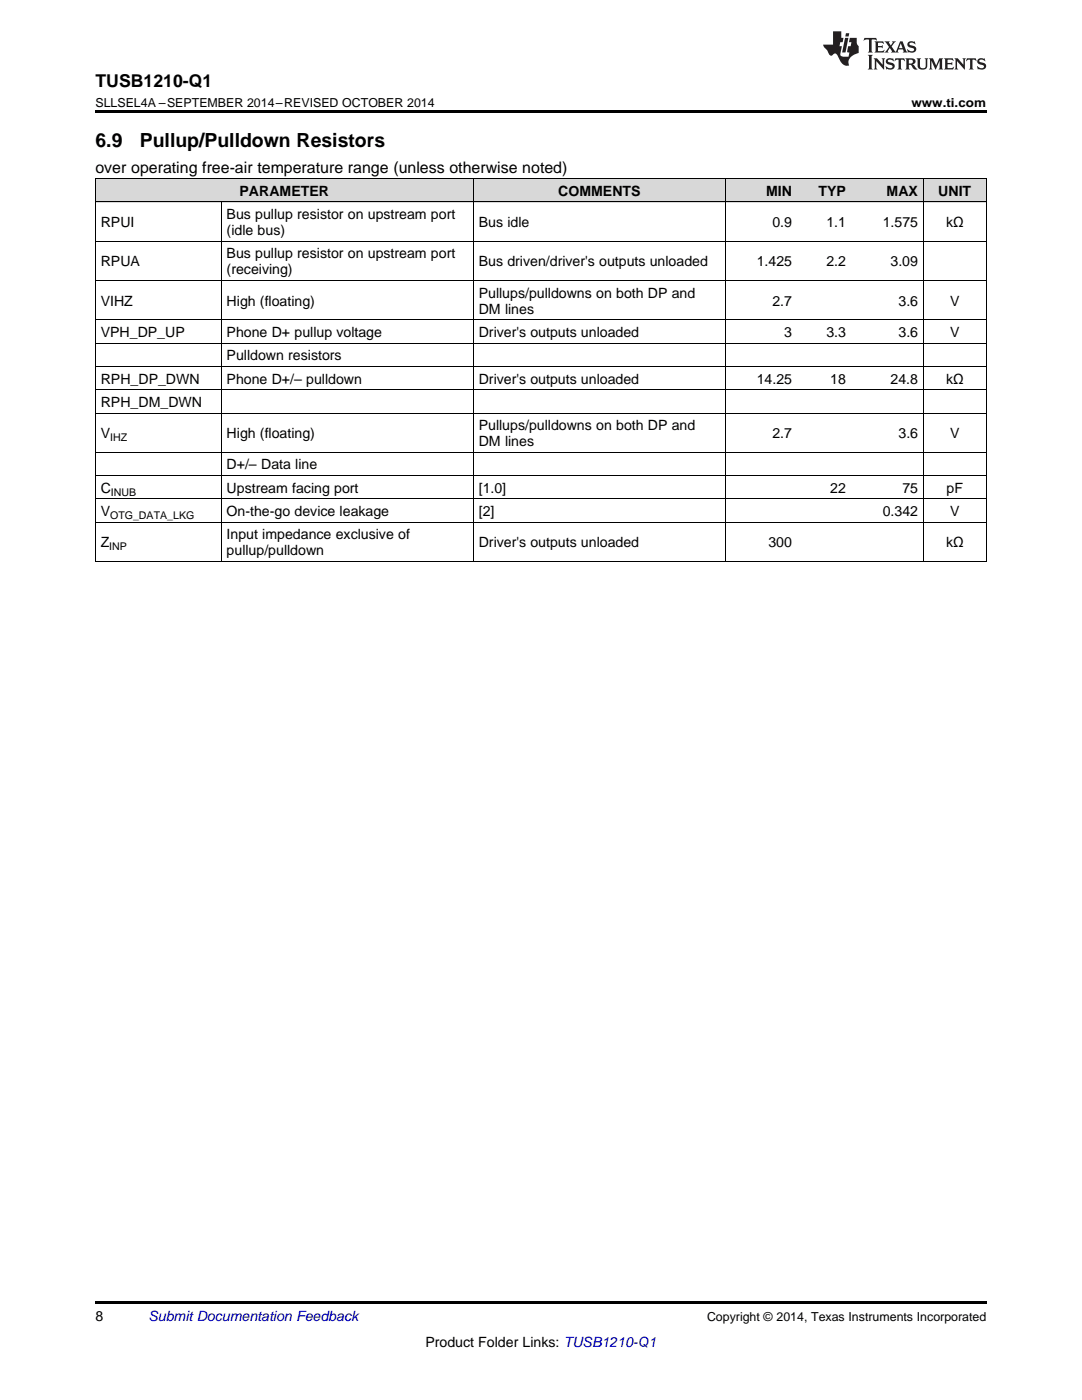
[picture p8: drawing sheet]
<svg xmlns="http://www.w3.org/2000/svg" width="216mm" height="279mm" viewBox="0 0 216 279" stroke-linecap="round" stroke-linejoin="round" font-family="sans-serif">
<defs><g id="words">
<g font-size="3.9">
<text x="19" y="29.3">6.9</text>
<text x="27.9" y="29.3">Pullup/Pulldown Resistors</text>
</g>
<text font-size="3.5" x="19" y="17.3">TUSB1210-Q1</text>
<text font-size="3.2" x="19" y="34.4">over operating free-air temperature range (unless otherwise noted)</text>
<g font-size="2.8">
<text x="47.8" y="39.1">PARAMETER</text>
<text x="111.4" y="39.1">COMMENTS</text>
<text x="152.9" y="39.1">MIN</text>
<text x="163.3" y="39.1">TYP</text>
<text x="176.9" y="39.1">MAX</text>
<text x="187.2" y="39.1">UNIT</text>
<text x="20.1" y="45.3">RPUI</text>
<text x="45.2" y="43.7">Bus pullup resistor on upstream port</text>
<text x="45.2" y="46.9">(idle bus)</text>
<text x="95.5" y="45.3">Bus idle</text>
<text x="154.1" y="45.3">0.9</text>
<text x="164.9" y="45.3">1.1</text>
<text x="176.1" y="45.3">1.575</text>
<text x="188.8" y="45.3">kΩ</text>
<text x="20.1" y="53.2">RPUA</text>
<text x="45.2" y="51.6">Bus pullup resistor on upstream port</text>
<text x="95.5" y="53.2">Bus driven/driver's outputs unloaded</text>
<text x="151" y="53.2">1.425</text>
<text x="164.9" y="53.2">2.2</text>
<text x="177.7" y="53.2">3.09</text>
<text x="45.2" y="54.8">(receiving)</text>
<text x="95.5" y="59.4">Pullups/pulldowns on both DP and</text>
<text x="20.1" y="61">VIHZ</text>
<text x="45.2" y="61">High (floating)</text>
<text x="95.5" y="62.6">DM lines</text>
<text x="154.1" y="61">2.7</text>
<text x="179.3" y="61">3.6</text>
<text x="189.6" y="61">V</text>
<text x="20.1" y="67.2">VPH_DP_UP</text>
<text x="45.2" y="67.2">Phone D+ pullup voltage</text>
<text x="45.2" y="71.9">Pulldown resistors</text>
<text x="95.5" y="67.2">Driver's outputs unloaded</text>
<text x="156.5" y="67.2">3</text>
<text x="164.9" y="67.2">3.3</text>
<text x="179.3" y="67.2">3.6</text>
<text x="189.6" y="67.2">V</text>
<text x="20.1" y="76.6">RPH_DP_DWN</text>
<text x="45.2" y="76.6">Phone D+/– pulldown</text>
<text x="95.5" y="76.6">Driver's outputs unloaded</text>
<text x="151" y="76.6">14.25</text>
<text x="165.7" y="76.6">18</text>
<text x="177.7" y="76.6">24.8</text>
<text x="188.8" y="76.6">kΩ</text>
<text x="20.1" y="81.2">RPH_DM_DWN</text>
<text x="20.1" y="87.5">V</text>
<text x="45.2" y="87.5">High (floating)</text>
<text x="95.5" y="85.9">Pullups/pulldowns on both DP and</text>
<text x="95.5" y="89">DM lines</text>
<text x="154.1" y="87.5">2.7</text>
<text x="179.3" y="87.5">3.6</text>
<text x="189.6" y="87.5">V</text>
<text x="45.2" y="93.7">D+/– Data line</text>
<text x="20.1" y="98.4">C</text>
<text x="45.2" y="98.4">Upstream facing port</text>
<text x="95.5" y="98.4">[1.0]</text>
<text x="165.7" y="98.4">22</text>
<text x="180.1" y="98.4">75</text>
<text x="188.9" y="98.4">pF</text>
<text x="20.1" y="103">V</text>
<text x="45.2" y="103">On-the-go device leakage</text>
<text x="45.2" y="107.7">Input impedance exclusive of</text>
<text x="95.5" y="103">[2]</text>
<text x="176.1" y="103">0.342</text>
<text x="189.6" y="103">V</text>
<text x="20.1" y="109.3">Z</text>
<text x="45.2" y="110.8">pullup/pulldown</text>
<text x="95.5" y="109.3">Driver's outputs unloaded</text>
<text x="153.3" y="109.3">300</text>
<text x="188.8" y="109.3">kΩ</text>
<text x="19" y="263.6">8</text>
<text x="84.9" y="268.9">Product Folder Links: TUSB1210-Q1</text>
</g>
<text font-size="2.8" fill="#0000c8" x="29.6" y="263.6">Submit Documentation Feedback</text>
<g font-size="2.5">
<text x="19" y="21.4">SLLSEL4A –SEPTEMBER 2014–REVISED OCTOBER 2014</text>
<text x="181.9" y="21.4">www.ti.com</text>
<text x="141.1" y="263.6">Copyright © 2014, Texas Instruments Incorporated</text>
</g>
<g font-size="2.1">
<text x="22" y="88">IHZ</text>
<text x="22.1" y="98.9">INUB</text>
<text x="22" y="103.6">OTG_DATA_LKG</text>
<text x="21.8" y="109.8">INP</text>
</g>
</g></defs>
<g fill="#d8d8d8">
<path d="M19 35.7h25.2v4.7h-25.2z"/>
<path d="M44.2 35.7h50.3v4.7h-50.3z"/>
<path d="M94.5 35.7h50.2v4.7h-50.2z"/>
<path d="M144.7 35.7h14.4v4.7h-14.4z"/>
<path d="M159.1 35.7h10.8v4.7h-10.8z"/>
<path d="M169.9 35.7h14.4v4.7h-14.4z"/>
<path d="M184.3 35.7h12.5v4.7h-12.5z"/>
</g>
<path d="M19 22h177.8v.5h-177.8zM19 112.1h.2zM94.4 112.1h.1zM144.6 112.1h.1zM184.1 112.1h.2zM196.7 112.1h.1zM19 259.7h177.8v.5h-177.8z" fill="#000"/>
<g fill="none" stroke="#000" stroke-width=".2">
<path d="M19 35.6h177.8M19.1 35.7v76.4M94.4 35.7v76.4M144.7 35.7v76.4M184.2 35.7v76.4M196.8 35.7v76.4M19 56h177.8M19 48.1h177.8M19 40.3h177.8M44.1 40.3v71.8M19 77.8h177.8M19 73.1h177.8"/>
<path d="M19 68.5h177.8M19 63.8h177.8M19 99.6h177.8M19 94.9h177.8M19 90.3h177.8M19 82.4h177.8M19 112.1h177.8M19 104.2h177.8"/>
</g>
<g fill="#231f20">
<path d="M172.5 7.6l-.1 .5 .4-.2h.6v.1v2.1l-.2 .4h.9l-.2-.4v-2.1l.1-.1h.5l.5 .2-.2-.5zM174.5 8.3l.2 .3v1.5l-.2 .4h1.8l.2-.6a1.04 1.04 0 0 1-1.3 .2v-.7h.6l.3 .2v-.6l-.3 .2h-.6v-.6l.8-.1 .4 .3-.2-.5zM176.5 8.3l.9 1.1-.9 1.1h.8l-.2-.2 .4-.7 .5 .7-.2 .2h1.5l-.2-.2 .2-.4h.9l.1 .4-.2 .2h1l-.3-.3-.7-1.9h-.5l-.9 2-.8-1 .9-1h-.8l.1 .3-.4 .5-.3-.6 .1-.2zM179.7 8.6l.4 1h-.7zM181.3 8.4a.63 .63 0 0 0-.2 .7 .63 .63 0 0 0 .6 .4l.6 .2 .1 .2a.75 .75 0 0 1-.7 .4 .75 .75 0 0 1-.6-.5l.1 .7 .1-.1a1.11 1.11 0 0 0 1.5-.6 1.13 1.13 0 0 0-1.2-.8l-.1-.4a1.04 1.04 0 0 1 1.2 .2l-.2-.5-.2 .1-.4-.2zM173.2 10.9l.2 .4v2.2l-.2 .4h1l-.3-.4v-2.2l.3-.4zM174.3 11.6l.3 .4v1.5l-.3 .4h.8l-.2-.4v-1.3l1.5 1.7v-1.9l.2-.4h-.7l.2 .4v.9l-1.1-1.3zM177 11.8a.62 .62 0 0 0-.2 .7 .62 .62 0 0 0 .6 .4l.6 .1 .1 .3a.76 .76 0 0 1-.7 .3 .76 .76 0 0 1-.7-.4l.2 .7 .1-.1a1.11 1.11 0 0 0 1.5-.6 1.13 1.13 0 0 0-1.2-.8l-.1-.4a1.04 1.04 0 0 1 1.2 .2l-.2-.6-.2 .1-.5-.1zM178.7 11.6l-.2 .6a.61 .61 0 0 1 .8-.3v1.6l-.2 .4h.9l-.2-.4v-1.6a.63 .63 0 0 1 .7 .3l-.1-.6zM180.6 11.6l.3 .4v1.5l-.3 .4h1l-.2-.2-.1-.8 .6 .2a.76 .76 0 0 0 1.2 .7l-1-1a.58 .58 0 0 0 .6-.5 .58 .58 0 0 0-.5-.6zM181.4 11.9h.1a.45 .45 0 0 1 .5 .1 .45 .45 0 0 1 .1 .5l-.8 .2zM182.9 11.6l.2 .2a2.17 2.17 0 0 0 .3 1.9 .99 .99 0 0 0 1.6-.6v-1.1l.2-.4h-.7l.2 .2a1.92 1.92 0 0 1-.2 1.8 .6 .6 0 0 1-.9-.5v-1.1l.2-.4zM185.4 11.6l.2 .4v1.5l-.2 .4h.7l-.2-.4v-1.4l.8 1.8 .8-1.8v1.4l-.2 .4h.9l-.2-.4v-1.5l.2-.4h-.8l-.6 1.5-.6-1.5zM188.4 11.6l.2 .4v1.5l-.2 .4h1.8l.1-.6a1.04 1.04 0 0 1-1.2 .1v-.6h.5l.4 .2v-.6l-.4 .2h-.5v-.7h.8l.3 .3-.1-.6zM190.5 11.6l.2 .4v1.5l-.2 .4h.7l-.2-.4v-1.3l1.5 1.7v-1.9l.2-.4h-.7l.2 .4v.9l-1.1-1.3zM192.9 11.6l-.1 .6a.61 .61 0 0 1 .7-.3l.1 1.6-.3 .4h1l-.3-.4 .1-1.6a.63 .63 0 0 1 .7 .3l-.1-.6zM195.2 11.8a.62 .62 0 0 0-.2 .7 .62 .62 0 0 0 .6 .4l.6 .1 .1 .3a.76 .76 0 0 1-.7 .3 .76 .76 0 0 1-.6-.4l.1 .7 .1-.1a1.11 1.11 0 0 0 1.6-.6 1.13 1.13 0 0 0-1.3-.8l-.1-.4a1.04 1.04 0 0 1 1.2 .2l-.1-.6-.2 .1-.5-.1z"/>
<path d="M166.2 6.3v2.6h-1.9v.4l.8 .9a.91 .91 0 0 0 1 .8 .56 .56 0 0 1 .5-.3 .56 .56 0 0 1 .5 .3l.4 .8a1.53 1.53 0 0 0 1.9 1.2 1.54 1.54 0 0 1 1-2.1l.9-.3v-1.4a1.52 1.52 0 0 1-.4-1.6h-1.3l-.2 .8h.5l-.2 .8h-.5l-.1 1v.2l.4 .1-.2 .8a1.93 1.93 0 0 1-1.6-.3l.3-1.8h-.5l.2-.8h.4l.2-.8h-.4v-1.3zM168.6 7.6l-.6 2.9h.7l.6-2.9zM168.8 6.6l-.1 .7h.6l.2-.7z"/>
</g>
<use href="#words"/>
</svg>
